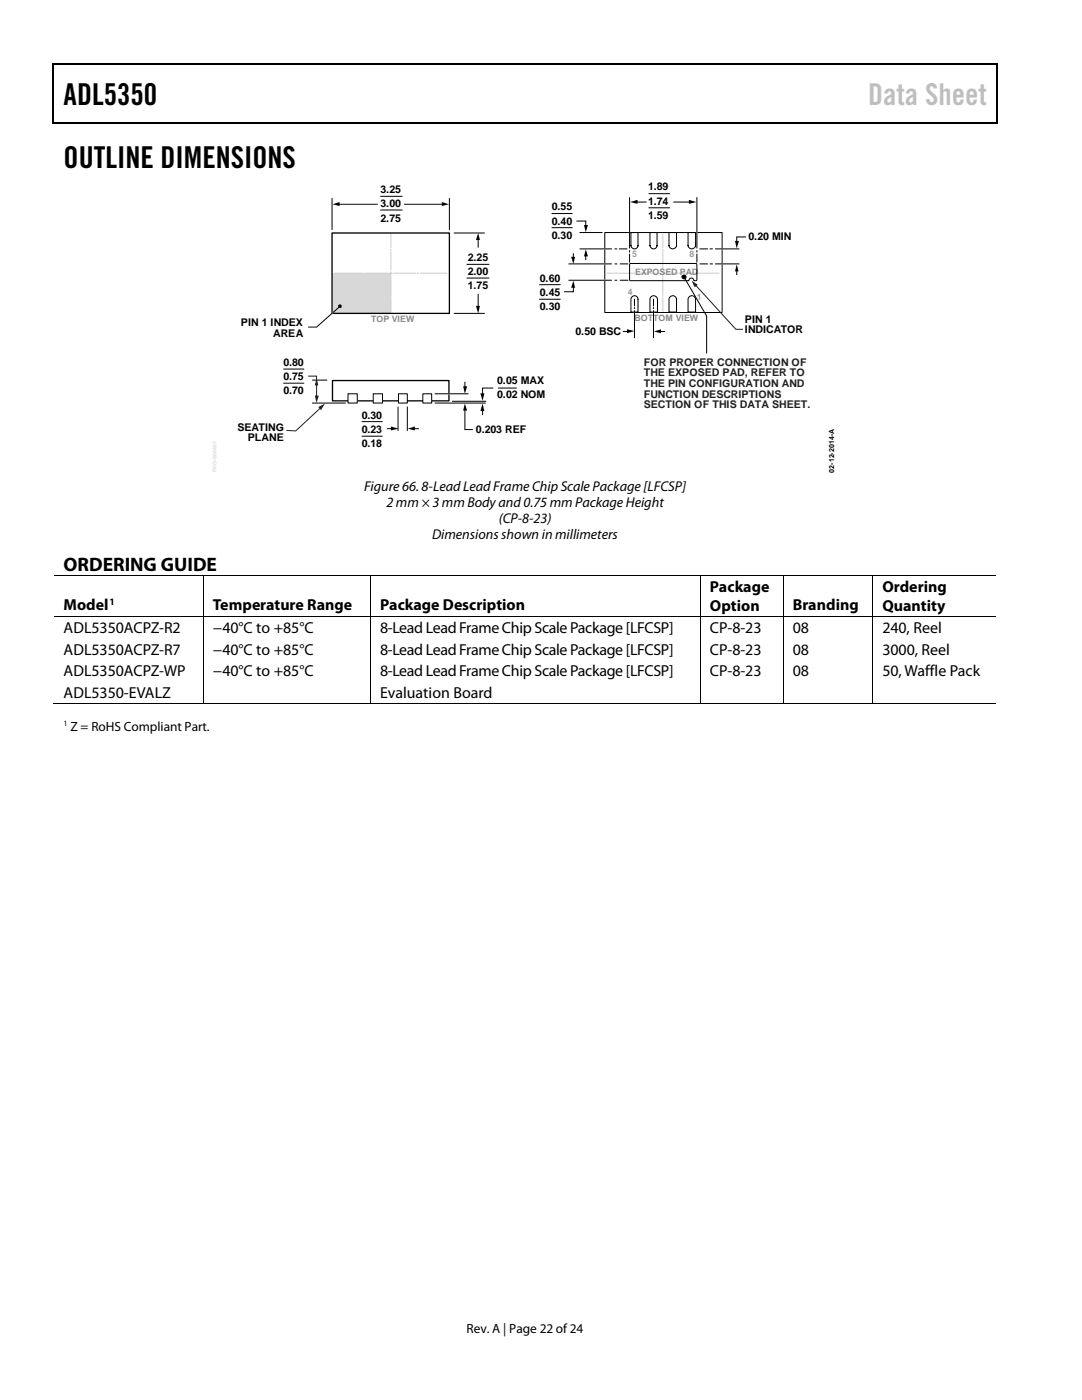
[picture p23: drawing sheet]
<svg xmlns="http://www.w3.org/2000/svg" width="216mm" height="279mm" viewBox="0 0 216 279" stroke-linecap="round" stroke-linejoin="round" font-family="sans-serif">
<defs><g id="words">
<g font-size="6">
<text x="12.7" y="20.9">ADL5350</text>
<text x="12.7" y="33.6">OUTLINE DIMENSIONS</text>
</g>
<text font-size="6" fill="#c1c1c1" x="173.2" y="20.9">Data Sheet</text>
<text font-size="3.9" x="12.7" y="113.9">ORDERING GUIDE</text>
<g font-size="3.2">
<text x="141.6" y="118.2">Package</text>
<text x="176.1" y="118.2">Ordering</text>
<text x="12.7" y="121.8">Model</text>
<text x="42.5" y="121.8">Temperature Range</text>
<text x="75.9" y="121.8">Package Description</text>
<text x="141.6" y="121.9">Option</text>
<text x="158.2" y="121.8">Branding</text>
<text x="176.1" y="121.9">Quantity</text>
<text x="12.7" y="126.3">ADL5350ACPZ-R2</text>
<text x="12.7" y="130.6">ADL5350ACPZ-R7</text>
<text x="42.5" y="126.3">−40°C to +85°C</text>
<text x="42.5" y="130.6">−40°C to +85°C</text>
<text x="75.9" y="126.3">8-Lead Lead Frame Chip Scale Package [LFCSP]</text>
<text x="75.9" y="130.6">8-Lead Lead Frame Chip Scale Package [LFCSP]</text>
<text x="141.6" y="126.3">CP-8-23</text>
<text x="141.6" y="130.6">CP-8-23</text>
<text x="158.2" y="126.3">08</text>
<text x="158.2" y="130.6">08</text>
<text x="176.1" y="126.3">240, Reel</text>
<text x="176.1" y="130.6">3000, Reel</text>
<text x="12.7" y="134.9">ADL5350ACPZ-WP</text>
<text x="42.5" y="134.9">−40°C to +85°C</text>
<text x="75.9" y="134.9">8-Lead Lead Frame Chip Scale Package [LFCSP]</text>
<text x="141.6" y="134.9">CP-8-23</text>
<text x="158.2" y="134.9">08</text>
<text x="176.1" y="134.9">50, Waffle Pack</text>
<text x="12.7" y="139.2">ADL5350-EVALZ</text>
<text x="75.9" y="139.2">Evaluation Board</text>
</g>
<g font-size="2.8">
<text x="72.6" y="98">Figure 66. 8-Lead Lead Frame Chip Scale Package [LFCSP]</text>
<text x="77.1" y="101.2">2 mm × 3 mm Bodyand 0.75 mm Package Height</text>
<text x="86.2" y="107.5">Dimensions shown in millimeters</text>
<text x="99.5" y="104.3">(CP-8-23)</text>
</g>
<g font-size="2.7">
<text x="14.1" y="145.8">Z = RoHS Compliant Part.</text>
<text x="93.1" y="266">Rev. A | Page 22 of24</text>
</g>
<g font-size="2.1">
<text x="75.9" y="38.6">3.25</text>
<text x="75.9" y="41.4">3.00</text>
<text x="129.3" y="38">1.89</text>
<text x="129.3" y="40.8">1.74</text>
<text x="75.9" y="44.2">2.75</text>
<text x="110.1" y="42">0.55</text>
<text x="110.1" y="44.8">0.40</text>
<text x="110.1" y="47.6">0.30</text>
<text x="129.3" y="43.6">1.59</text>
<text x="149.4" y="47.9">0.20 MIN</text>
<text x="93.3" y="52">2.25</text>
<text x="93.3" y="54.8">2.00</text>
<text x="93.3" y="57.7">1.75</text>
<text x="107.7" y="56.3">0.60</text>
<text x="107.7" y="59.1">0.45</text>
<text x="48.1" y="65.1">PIN 1 INDEX</text>
<text x="107.7" y="61.9">0.30</text>
<text x="148.6" y="64.4">PIN 1</text>
<text x="54.5" y="67.2">AREA</text>
<text x="114.8" y="66.8">0.50 BSC</text>
<text x="148.7" y="66.5">INDICATOR</text>
<text x="56.5" y="73">0.80</text>
<text x="56.5" y="75.8">0.75</text>
<text x="99.2" y="76.7">0.05 MAX</text>
<text x="56.5" y="78.6">0.70</text>
<text x="72.2" y="83.5">0.30</text>
<text x="99.2" y="79.5">0.02 NOM</text>
<text x="47.4" y="86">SEATING</text>
<text x="49.5" y="88.1">PLANE</text>
<text x="72.2" y="86.3">0.23</text>
<text x="72.2" y="89.2">0.18</text>
<text x="95" y="86.4">0.203 REF</text>
</g>
<g font-size="2.1" fill="#231f20">
<text x="128.5" y="73">FOR PROPER CONNECTION OF</text>
<text x="128.5" y="75.1">THE EXPOSED PAD, REFER TO</text>
<text x="128.5" y="77.2">THE PIN CONFIGURATION AND</text>
<text x="128.5" y="79.3">FUNCTION DESCRIPTIONS</text>
<text x="128.5" y="81.4">SECTION OF THIS DATA SHEET.</text>
</g>
<text font-size="1.9" x="21.8" y="120.8">1</text>
<g font-size="1.8" fill="#9a9a9a">
<text x="126.1" y="51.3">5</text>
<text x="137.6" y="51.2">8</text>
<text x="125.3" y="58.8">4</text>
<text x="139.1" y="59.8">1</text>
</g>
<g font-size="1.8" fill="#888">
<text x="126.8" y="54.9">EXPOSED PAD</text>
<text x="74" y="64.3">TOP VIEW</text>
<text x="126.6" y="64">BOTTOM VIEW</text>
</g>
<text font-size="1.6" x="12.7" y="144.9">1</text>
<text font-size="1.4" x="166.4" y="94.3" transform="rotate(-90 166.4 94.3)">02-12-2014-A</text>
</g></defs>
<path d="M10.5 12.7h.3v1h-.3zM10.5 12.7h.3v.3h-.3zM133.3 12.7h.3v.3h-.3zM198.8 12.7h.2v1h-.2zM198.8 12.7h.2v.3h-.2zM10.5 24.4h.3v.2h-.3zM133.1 24.4h.2v.2h-.2zM198.8 24.4h.2v.2h-.2z" fill="#000"/>
<path d="M10.7 13.7v10.7M10.8 12.8h122.5M133.6 12.8h65.2M198.9 13.7v10.7M10.8 24.5h188" fill="none" stroke="#000" stroke-width=".25"/>
<path d="M66.4 54.5h11.5v8h-11.5z" fill="#d8d8d8"/>
<path d="M64 81.3l-5 4.7-1.8-.1" fill="none" stroke="#231f20" stroke-width=".2"/>
<path d="M63.5 81.2l1.3-.7-.8 1.4z" fill="#231f20"/>
<g fill="none" stroke="#cccbcb" stroke-width=".2">
<path d="M66.9 54.5h5.4M72.7 54.5h.2M73.2 54.5h4.2M77.7 54.5h.6M78 46.8v2.6M78 49.8v.2M78 50.3v3.5M78 54.3v.5M78 55.1v3.6M78 58.9v.3M78 59.5v2.6M78.6 54.5h4.4"/>
<path d="M83.3 54.5h.2M83.9 54.5h5.2M121.2 54.5h5.4M127 54.5h.2M127.5 54.5h4.2M132.1 54.5h.4M132.3 46.8v2.6M132.3 49.8v.2M132.3 50.3v3.5M132.3 54.3v.5M132.3 55.1v3.6M132.3 58.9v.3"/>
<path d="M132.3 59.5v2.6M132.9 54.5h4.4M137.6 54.5h.2M138.2 54.5h5.3"/>
</g>
<path d="M67.5 40.8h7.8M95.4 47.6v1.7M95.4 58.8v2.5" fill="none" stroke="#000" stroke-width=".2"/>
<path d="M66.3 40.8l1.5-.5v.8zM95.4 46.5l.4 1.4h-.8zM95 61h.8l-.4 1.5z" fill="#000"/>
<path d="M66.3 75.9h23.3v4.1h-23.3z" fill="none" stroke="#000" stroke-width=".26"/>
<path d="M69.4 78.6h1.9v1.8h-1.9z" fill="#fff"/>
<path d="M69.4 78.6h1.9v1.8h-1.9z" fill="none" stroke="#000" stroke-width=".2"/>
<path d="M74.5 78.6h1.8v1.8h-1.8z" fill="#fff"/>
<path d="M74.5 78.6h1.8v1.8h-1.8z" fill="none" stroke="#000" stroke-width=".2"/>
<path d="M79.5 78.6h1.8v1.8h-1.8z" fill="#fff"/>
<path d="M79.5 78.6h1.8v1.8h-1.8z" fill="none" stroke="#000" stroke-width=".2"/>
<path d="M84.4 78.6h1.7v1.8h-1.7z" fill="#fff"/>
<g fill="none" stroke="#000" stroke-width=".2">
<path d="M66.3 39.5v6.4M76 39.2h4.2M89.7 39.5v6.4M129.5 38.6h4.1M76 41.9h4.2M80.7 40.8h7.7M90.6 46.5h6.1M93.2 52.8h4.3M93.2 55.5h4.3M107.7 56.8h4.1M107.7 59.7h4.1M110.2 42.6h3.9"/>
<path d="M110.2 45.4h3.9M113.4 55.9h8.7M113.4 52.7h8.7M114.4 57.2v1h-1.8M114.4 50.6v.9M115 44.1h1.9v1.1M115.6 46.4h4.6M116.9 50.9v.9M120.7 46.4h23.4v16h-23.4zM122.6 49.7h.6M122.6 55.9h.6M122.6 52.7h.6"/>
<path d="M123.5 49.7h1.7M123.7 55.9h1.7M123.7 52.7h1.7M125.6 49.9v.5M125.6 50.6v1.8M125.9 49a.71 .71 0 0 0 .7 .7 .71 .71 0 0 0 .7-.7v-2.6h-1.4v2.7M126.1 59.2a.69 .69 0 0 1 .8-.1 .69 .69 0 0 1 .4 .6v2.6h-1.4v-2.6zM126.6 59.6v1.5M127 40.3h1.9M129.5 41.5h4.1M129.7 49a.71 .71 0 0 0 .7 .7 .71 .71 0 0 0 .7-.7v-2.6h-1.4v2.7M129.9 59.2a.76 .76 0 0 1 .8-.1 .76 .76 0 0 1 .5 .6v2.6h-1.5v-2.6z"/>
<path d="M130.4 59.6v1.5M133.5 49a.75 .75 0 0 0 .7 .7 .75 .75 0 0 0 .8-.7v-2.6h-1.5v2.7M133.7 59.2a.74 .74 0 0 1 .8-.1 .74 .74 0 0 1 .5 .6v2.6h-1.5v-2.6zM134.5 40.3h3.2M137.3 49a.75 .75 0 0 0 .7 .7 .75 .75 0 0 0 .8-.7v-2.6h-1.5v2.7M137.5 59.2a.74 .74 0 0 1 .8-.1 .74 .74 0 0 1 .5 .6v2.6h-1.5v-2.6zM139.1 49.9v.5M139.1 50.6v1.8M147 53.9v.9M148.9 47.3h-1.9v1M56.6 73.7h4M56.6 76.5h4"/>
<path d="M62.3 75.9h3M84.4 78.6h1.7v1.8h-1.7zM90.6 62.5h6.1M92.8 76.3v1.1M98.4 77.4h-2.1v1.4M99.5 77.4h3.5M124.4 66.2h1M126.6 61.3v.4M126.6 61.9v5.6M130.4 61.3v.4M130.4 61.9v5.6M131.6 66.2h1"/>
<path d="M62.3 80.4h6.7M72.3 84.1h3.9M72.3 87.1h3.9M77.3 85.6h1M79.4 81.1v4.9M81.3 81.1v4.9M82.5 85.6h1M86.8 80.4h10.1M90.2 80.1h6.8M92.8 81.7v4h1.6M96.3 81.8v.9"/>
</g>
<g fill="#000">
<path d="M125.7 40.3l1.5-.4v.8zM88.2 40.3l1.4 .5-1.4 .3zM114.4 56l.4 1.4h-.8zM114 51.3h.8l-.4 1.4zM116.5 44.9h.8l-.4 1.4zM116.9 49.8l.4 1.4h-.8zM137.5 39.9l1.5 .4-1.5 .4zM146.7 48.1h.7l-.4 1.5zM147 52.8l.4 1.4h-.7zM92.4 77.1h.8l-.4 1.5zM95.9 78.5h.7l-.3 1.5zM125.1 65.7l1.5 .4-1.5 .4z"/>
<path d="M130.5 66.2l1.4-.5v.8zM78 85.1l1.5 .5-1.5 .3zM81.4 85.6l1.4-.5v.8zM92.8 80.5l.4 1.4h-.8zM96.3 80.5l.3 1.5h-.7z"/>
</g>
<path d="M120.4 55.9h.5M120.4 52.7h.5M125.6 46.1v.6M139.1 46.1v.6M126.6 61.9v.7M130.4 61.9v.7" fill="none" stroke="#fff" stroke-width=".26"/>
<path d="M66.3 46.5h23.4v16h-23.4z" fill="none" stroke="#000" stroke-width=".26"/>
<path d="M120.5 49.7h.4z" fill="#fff"/>
<path d="M120.5 49.7h.4" fill="none" stroke="#fff" stroke-width=".26"/>
<path d="M115.6 49.7h6.5M139.6 49.7h1.7M141.6 49.7h.6" fill="none" stroke="#000" stroke-width=".2"/>
<path d="M143.9 49.7h.4z" fill="#fff"/>
<path d="M143.9 49.7h.4" fill="none" stroke="#fff" stroke-width=".26"/>
<path d="M139.6 52.7h1.7M141.6 52.7h.6M142.7 49.7h4.8" fill="none" stroke="#000" stroke-width=".2"/>
<path d="M143.9 52.7h.4z" fill="#fff"/>
<path d="M143.9 52.7h.4" fill="none" stroke="#fff" stroke-width=".26"/>
<path d="M125.6 39.4v10.2M139.1 39.4v10.2M142.7 52.7h4.8" fill="none" stroke="#000" stroke-width=".2"/>
<path d="M138.8 56.9l8 8.8h1.4" fill="none" stroke="#231f20" stroke-width=".2"/>
<path d="M138 56l1.2 .8-.6 .5z" fill="#231f20"/>
<path d="M136.5 55.3l4.5 7.8v7.4M67.8 61.1l-4.6 4.2h-1.7" fill="none" stroke="#000" stroke-width=".2"/>
<g fill="#000">
<circle cx="136.5" cy="55.3" r=".5"/>
<circle cx="67.8" cy="61.1" r=".38"/>
</g>
<path d="M66.5 62.3l-.4 .4" fill="none" stroke="#fff" stroke-width=".26"/>
<path d="M61.5 75.1h1.7v.7M63.2 76.6v2.6" fill="none" stroke="#231f20" stroke-width=".2"/>
<g fill="#231f20">
<path d="M63.2 75.4l.3 1.5h-.7z"/>
<path d="M62.8 78.9h.8l-.4 1.5z"/>
</g>
<path d="M89.3 78.6h.5" fill="none" stroke="#fff" stroke-width=".26"/>
<g fill="none" stroke="#000" stroke-width=".2">
<path d="M125.7 52.6h13.2l.2 .2v3l-.2 .2h-.4a.58 .58 0 0 0-.5-.5 .58 .58 0 0 0-.6 .5h-11.6l-.2-.2zM86.8 78.6h6.6M10.8 114.9h29.7M40.6 115v8M40.6 114.9h33.3M74 115v8M74 114.9h65.7M139.7 115v8M139.8 114.9h16.4M156.3 115v8M156.4 114.9h17.7M174.2 115v8"/>
<path d="M174.2 114.9h24.6M10.8 123.1h29.7M40.6 123.2v17.2M40.6 123.1h33.3M74 123.2v17.2M74 123.1h65.7M139.7 123.2v17.2M139.8 123.1h16.4M156.3 123.2v17.2M156.4 123.1h17.7M174.2 123.2v17.2M174.2 123.1h24.6"/>
<path d="M10.5 140.5h30M40.6 140.5h33.3M74 140.5h65.7M139.8 140.5h16.4M156.4 140.5h17.7M174.2 140.5h24.6"/>
</g>
<g fill="#000">
<path d="M40.5 114.8h.1v.2h-.1zM73.9 114.8h.1v.2h-.1zM139.7 114.8h.1v.2h-.1zM156.2 114.8h.2v.2h-.2zM174.1 114.8h.1v.2h-.1zM40.5 123h.1v.2h-.1zM73.9 123h.1v.2h-.1zM139.7 123h.1v.2h-.1zM156.2 123h.2v.2h-.2zM174.1 123h.1v.2h-.1zM40.5 140.4h.1v.1h-.1zM73.9 140.4h.1v.1h-.1z"/>
<path d="M139.7 140.4h.1v.1h-.1zM156.2 140.4h.2v.1h-.2zM174.1 140.4h.1v.1h-.1z"/>
</g>
<use href="#words"/>
</svg>
